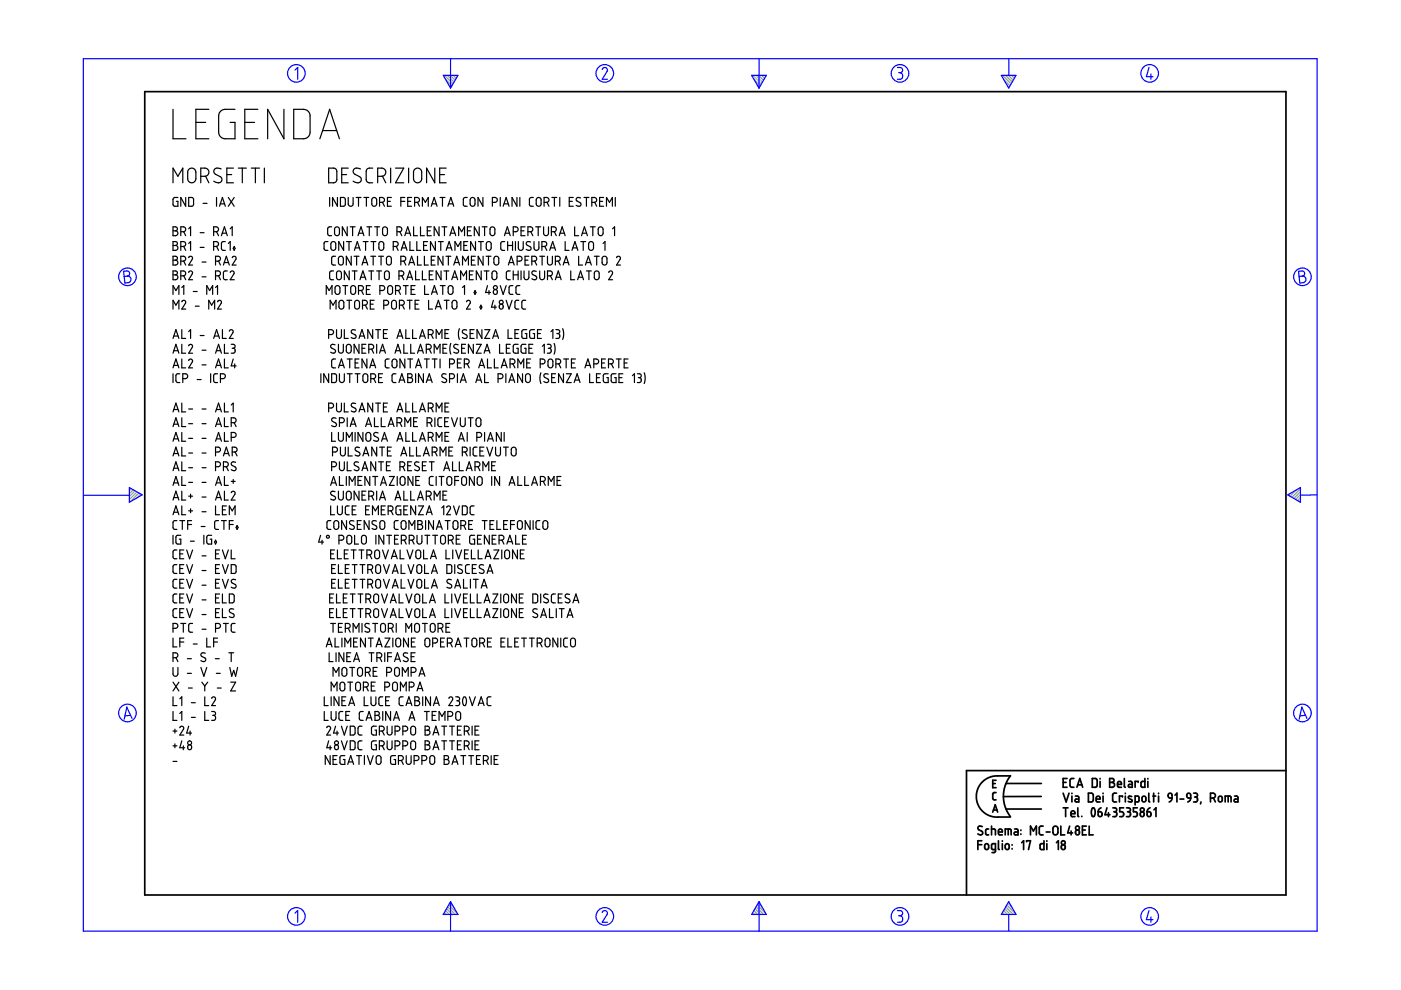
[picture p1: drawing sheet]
<svg xmlns="http://www.w3.org/2000/svg" width="297mm" height="210mm" viewBox="0 0 297 210" stroke-linecap="round" stroke-linejoin="round" font-family="sans-serif">
<g fill="none" stroke="#6c9" stroke-width=".25">
<path d="M94.2 16l1.8 1.8M94.5 16.8l1.3 1.4M94.8 16l1.5 1.4M95.3 18.3l.3 .3M95.5 16l1 1M96.1 16l.6 .6M96.7 16l.3 .2M159.6 16l1.8 1.8M159.9 16.8l1.3 1.4M160.3 16l1.4 1.4M160.7 18.3l.3 .3M160.9 16l1 1"/>
<path d="M161.5 16l.6 .6M162.1 16l.2 .2M212.6 16l1.8 1.8M212.8 16.8l1.3 1.4M213.2 16l1.4 1.4M213.7 18.3l.2 .3M213.8 16l1 1M214.4 16l.7 .6M215.1 16l.2 .2M27.5 103.4h-.1M27.9 103.6l-.5 .4M28.3 103.8l-.9 .9"/>
<path d="M28.7 104.1l-1.3 1.2M29 104.3l-1.6 1.6M29.4 104.5l-1.8 1.9M29.8 104.8l-.8 .8M273.4 104.7l-.3 .3M274.9 103.9l-1.4 1.3M275.7 103.6l-1.8 1.9M275.7 106.1l-.2 .3M275.7 105.5l-.6 .6M275.7 104.9l-1 1M275.7 104.2l-1.4 1.5M94 193.8v.1"/>
<path d="M94.2 193.5l.4 .4M94.4 193.1l.9 .8M94.7 192.7l1.2 1.2M94.9 192.3l1.6 1.6M95.1 191.9l1.9 1.9M95.4 191.5l.8 .8M159.4 193.8v.1M159.6 193.5l.4 .4M159.9 193.1l.8 .8M160.1 192.7l1.2 1.2M160.3 192.3l1.6 1.6M160.5 191.9l1.9 1.9"/>
<path d="M160.8 191.5l.8 .8M212.3 193.8v.1M212.6 193.5l.4 .4M212.8 193.1l.8 .8M213 192.7l1.2 1.2M213.2 192.3l1.6 1.6M213.5 191.9l1.8 1.9M213.7 191.5l.8 .8"/>
</g>
<g fill="none" stroke="#00f" stroke-width=".25">
<path d="M17.7 12.4h261.6v185h-261.6zM62.5 14.9l.6-.6v2.5M94 16h3.1l-1.6 2.7zM95.5 12.4v6.3M127.7 14.7l.5-.4 .5 .3v.5l-1 1.7h1.1M159.4 16h3.1l-1.6 2.7zM160.9 12.4v6.3M190.3 14.3h.7l.3 .3v.6l-.5 .2M190.5 15.4h.3M190.8 15.4l.5 .3v.7l-.3 .4h-.7M212.3 16h3.1l-1.5 2.7zM213.9 12.5v3.5"/>
<path d="M243.6 14.3l-.5 2h1.4M244 15.7v1.1M26.2 57.5l.9-.1 .3 .3 .1 .5-.5 .3 .5 .2 .3 .4-.1 .3-.3 .5-.9 .1zM27 58.5l-.7 .1M275.3 57.5l.9-.1 .3 .3 .1 .5-.5 .3 .5 .2 .3 .4-.1 .4-.2 .3-1 .2zM276.1 58.5l-.7 .1M17.8 105h9.6M27.4 103.4l2.7 1.5-2.7 1.6zM273 104.9l2.7-1.5v3.1zM279.3 104.9l-3.6 .1M27.7 151.7l-1.2 .1M28 152.3l-1.1-2.4-.6 2.6"/>
<path d="M276.8 151.7l-1.2 .1M277.1 152.3l-1.1-2.4-.6 2.6M62.5 193.6l.6-.5v2.4M95.5 191.2v6.2M95.5 191.2l1.6 2.7h-3.1zM127.7 193.5l.1-.3 .5-.1 .5 .4-.1 .4-1 1.6h1.1M160.9 191.2v6.2M160.9 191.2l1.6 2.7h-3.1zM190.3 193.1h.6l.4 .2v.5l-.5 .4M190.5 194.2h.3M190.8 194.2l.5 .3v.7l-.4 .3h-.6M213.9 191.2l1.5 2.7h-3.1z"/>
<path d="M213.9 193.9v3.5M243.6 193.1l-.5 1.9h1.4M244 194.4v1.1"/>
<circle cx="62.8" cy="15.6" r="1.87"/>
<circle cx="128.2" cy="15.6" r="1.87"/>
<circle cx="190.8" cy="15.6" r="1.87"/>
<circle cx="243.8" cy="15.6" r="1.87"/>
<circle cx="27" cy="58.7" r="1.87"/>
<circle cx="276.1" cy="58.7" r="1.87"/>
<circle cx="27" cy="151.2" r="1.87"/>
<circle cx="276.1" cy="151.2" r="1.87"/>
<circle cx="62.8" cy="194.3" r="1.87"/>
<circle cx="128.2" cy="194.3" r="1.87"/>
<circle cx="190.8" cy="194.3" r="1.87"/>
<circle cx="243.8" cy="194.3" r="1.87"/>
</g>
<g fill="none" stroke="#000" stroke-width=".36">
<path d="M30.7 19.4h241.9v170.4h-241.9zM207.3 179.1h.9M208.2 178.3h-.9v1.8M208.3 175.3l-.7-.1-.3 .5 .9 .6 .1 .5-.5 .2-.5-.2M208.9 179l.4-.1 .3 .3v.6l-.3 .3h-.3l-.2-.3zM209.6 175.8h-.4l-.2 .3v.8l.6 .1M210.2 175.8l.8 .1 .1 1.1M210.2 175.2v1.8M210.5 166.1h.5M210.5 172.2l.5-1.6 .5 1.6M210.6 171.7h.8M211.2 168h-.4l-.3 .3v1.1l.7 .2"/>
<path d="M211.2 165.4h-.7v1.6h.7M211.7 176.4h.8l-.2-.6h-.3l-.2 .1-.1 .9 .2 .2h.6M211.7 178.3v1.7l.2 .1M212.5 178.3v.1M212.5 178.9v1.2M213.1 177v-1.2l1.2 .1 .1 1.1M213.2 179l.4-.1 .4 .3v.6l-.3 .3h-.3l-.3-.3zM213.3 166.1h7.5M213.3 171.5h7.5M213.8 175.8v1.2M214.2 164.5h-3.5l-.9 .3-.9 .5-.7 .6-.7 .9-.4 1-.1 1.1 .1 1.1 .4 .9 .7 1 .8 .6 .8 .5 .9 .2h3.5M214.2 164.5l-1 1.7-.5 2.2 .1 1.3 .3 1.3 1.1 2.1"/>
<path d="M214.6 179.1v.1M214.6 179.9v.1M215.1 175.8h.5l.2 .2v1h-.5a.31 .31 0 0 1-.3-.3 .31 .31 0 0 1 .3-.3h.5M216.5 176v.1M216.5 176.8v.1M216.6 178.7l.4-.4v1.8M217.7 178.5v-.2h.8l-.4 1.8M218.5 177v-1.8l.6 1 .6-1v1.8M220.8 168.9h-8.1M221.2 175.2h-.6l-.3 .3 .1 1.3 .8 .2M221.3 178.3v1.8h-.6l-.2-.2 .1-.9 .7-.1M221.8 176.4h.8"/>
<path d="M222 178.3v.1M222 178.9v1.2M223.4 175.3l.5-.1 .4 .3v1.1l-.4 .4h-.3l-.3-.3-.1-1.1zM224 178.7l.4-.4v1.8M224.9 175.2v1.8h.8M225.1 179.2l.4-.1 .3 .2v.5l-.1 .2-.4 .1-.2-.1zM225.4 165.9h.6M225.4 168.2l.6 1.8 .7-1.8M225.4 171.3h1M225.9 171.3v1.8M226.2 165.1h-.8v1.8h.8M226.8 175.2l-.4 1.4h1"/>
<path d="M227.1 172.5h.8l-.1-.5-.4-.1-.3 .2v.8l.2 .2h.6M227.1 176.2v.8M227.3 168.2v.1M227.3 168.8v1.2M227.7 165.1h-.6l-.2 .3v1.4l.3 .1h.5M228 168.8h.5l.2 .2v1h-.5a.31 .31 0 0 1-.3-.3 .31 .31 0 0 1 .3-.3h.5M228.2 176.1l.4-.1 .2 .2v.6l-.2 .2h-.4l-.2-.3zM228.3 166.9l.6-1.8 .7 1.8M228.5 166.4h.9M228.5 171.3v1.7l.2 .1M229.4 173.1h.1M229.5 176h.6"/>
<path d="M230.3 175.2h-.8v1.8h.8M230.8 168.2h.7l.3 .3v1.2l-.3 .3h-.7zM230.9 175.2v1.8h.9M231.6 165.1h.7l.3 .2v1.3l-.2 .3h-.8zM231.6 171.4a.53 .53 0 0 1 .5 .2 .53 .53 0 0 1 .1 .5l-.1 .7a.34 .34 0 0 1-.4 .3 .34 .34 0 0 1-.3-.4v-.6zM232.4 169.4h.8v-.3l-.2-.3-.5 .1-.1 .9 .2 .2h.6M232.8 172.1h.6l.2 .2 .1 .5-.2 .3h-.3l-.3-.1zM233.2 165.1v.1M233.2 165.7v1.2M233.4 171.3l-.4 .3-.2 .5M233.9 168.2v.1M233.9 168.8v1.2"/>
<path d="M234.7 171.3l-.4 1.4h1M235 172.3v.8M235.3 165.1h.6l.3 .3-.1 .4-.3 .1 .4 .1 .1 .3-.1 .4-.3 .2h-.6zM235.3 165.9h.5M235.9 171.3h.7l.1 .2 .1 .3-.4 .3M236.2 172.1h.2M236.4 172.1l.3 .2 .1 .5-.3 .3h-.6M236.7 168.2h-.5l-.3 .3v1.3l.3 .2h.5M236.9 166.3h.9l-.2-.5-.3-.1-.3 .1-.1 .9 .2 .2h.7M238 169v-.2h-.7v1.2M238.2 171.3h-.8v.8h.6l.2 .4-.1 .6h-.7M238.4 165.1v1.7l.2 .1"/>
<path d="M238.6 168.2v.1M238.6 168.8v1.2M238.8 171.3h.5l.3 .2v.4l-.3 .2M239.1 172.1h.2M239.3 172.1l.4 .3-.1 .5-.2 .2h-.6M239.3 165.7h.5l.3 .2v1h-.6a.31 .31 0 0 1-.3-.3 .31 .31 0 0 1 .3-.3h.6M239.9 168.9l-.2-.1a.29 .29 0 0 0-.4 .1 .29 .29 0 0 0 .1 .4l.5 .2a.33 .33 0 0 1 0 .5 .33 .33 0 0 1-.5 0l-.2-.1M240.7 170l.7-.1 .1-.9-.2-.2h-.6v1.9M241.1 171.3h-.8v.8h.6l.2 .3-.1 .7h-.7M241.3 165.9v-.2h-.6v1.2M241.9 172.3l.2-.2 .4 .2 .1 .5-.1 .2-.4 .1-.2-.1zM242.2 169l.2-.2 .4 .1 .2 .8-.2 .2-.4 .1-.3-.2z"/>
<path d="M242.7 165.1v1.8h-.6l-.2-.2 .1-.9 .2-.1h.5M243.2 172.1l.7 .2v.7l-.4 .1-.2-.1zM243.4 165.1v.1M243.4 165.7v1.2M243.6 168.2v1.6l.2 .2M243.8 171.3l-.4 .3-.2 .5M244.4 168.8h.6M244.6 168.2v1.8M244.7 171.7l.4-.4v1.8M245.6 168.2v.1M245.6 168.8v1.2M247.7 168.4l.3-.2 .4 .1 .1 .9-.7-.1z"/>
<path d="M248.5 169.2l-.2 .5-.4 .3M249.1 168.6l.4-.4v1.8M250.2 169.4h.8M251.7 168.3l.3-.1 .3 .1 .2 .9h-.6l-.2-.2zM252.5 169.2l-.2 .5-.5 .3M253.1 168.2l.7 .1 .1 .4-.4 .3M253.3 169h.2M253.5 169l.4 .2v.5l-.2 .3h-.6M254.6 170l-.1 .5M256.6 169.2l.9-.1 .2-.3-.1-.4-.4-.2h-.6v1.8M257.3 169.2l.4 .8M258.4 169l.2-.2 .4 .1 .1 .8-.1 .2-.4 .1-.3-.2z"/>
<path d="M259.8 170v-1.2l1.1 .1 .1 1.1M260.4 168.8v1.2M261.7 168.8h.6l.2 .3v.9h-.6a.31 .31 0 0 1-.3-.3 .31 .31 0 0 1 .3-.3h.6M272.6 163.4h-67.7v26.4M211.1 180.1l-.8-.1-.1-.9 .2-.2h.7v1.6l-.3 .2-.5 .1"/>
<circle cx="225.4" cy="178.7" r=".41"/>
<circle cx="228.4" cy="175.6" r=".41"/>
<circle cx="242.2" cy="171.7" r=".42"/>
</g>
<g fill="none" stroke="#000" stroke-width=".25">
<path d="M36.7 23.2v6.2h2.7M36.7 38.8v-3.2l1 1.8 1.1-1.8v3.2M40.1 35.9l.4-.3 .5 .1 .5 .6v1.8l-.2 .4-.4 .2h-.5l-.6-.5v-1.8zM41.5 26h2.1M42.6 37.4h1l.5-.3 .2-.8-.3-.5-.4-.2h-1v3.2M43.6 37.4l.7 1.4M44.3 23.2h-2.8v6.2h2.8M46.9 35.8l-1.1-.1-.3 .2-.2 .5 .3 .5 1.3 .7 .2 .4-.2 .5-.3 .2-.4 .1-.9-.4M48.1 37h1M49.5 35.6h-1.4v3.2h1.4M49.8 23.2h-2.4l-.5 .2-.4 .5-.1 .6v3.8l.2 .5 .5 .5 .5 .1h2.2v-3.4h-1M50.5 35.6h1.7"/>
<path d="M51.4 35.6v3.2M51.9 26h2.1M53.3 35.6h1.7M54.1 35.6v3.2M54.7 23.2h-2.8v6.2h2.8M56 35.6v3.2M60.2 23.2v6.2l-3.5-6.2v6.2M62.3 23.2l2.5 .1 .4 .2 .4 .5 .1 4.3-.3 .6-.5 .4-2.6 .1zM67.8 29.4l2.1-6.2 2.1 6.2M68.4 27.7h3M69.7 35.6h1.1l.6 .5v2.2l-.5 .4-1.2 .1zM72.5 37h1"/>
<path d="M73.8 35.6h-1.3v3.2h1.3M76.4 35.8l-1-.1-.4 .2-.1 .5 .2 .5 1.4 .7 .1 .4-.1 .5-.4 .2-.4 .1-.8-.4M79 35.6l-.9 .1-.3 .2-.2 .4 .1 2.1 .5 .4h.8M80.1 37.4h1l.5-.3 .2-.8-.3-.5-.4-.2h-1v3.2M81.1 37.4l.7 1.4M82.8 35.6v3.2M83.9 35.6h1.7l-1.7 3.2h1.7M86.6 35.6v3.2M87.8 36l.4-.3 .5-.1 .4 .2 .3 .4v1.9l-.6 .6h-.6l-.5-.5v-1.8zM92.2 35.6v3.2l-1.8-3.2v3.2M93.2 37h1.1M94.6 35.6h-1.4v3.2h1.4"/>
<path d="M36.7 48.1h.6l.3 .3-.1 .4-.3 .1 .3 .1 .2 .3v.4l-.3 .2-.7 .1zM36.7 51.2h.6l.3 .3-.1 .4-.3 .1 .3 .2 .2 .2v.4l-.3 .2-.7 .1zM36.7 54.3h.6l.3 .3-.1 .4-.3 .2h.3l.2 .3v.4l-.3 .3h-.7zM36.7 57.4l.7 .1 .2 .2-.1 .4-.3 .2h.3l.2 .3v.4l-.3 .3h-.7zM36.7 48.9h.5M36.7 52h.5M36.7 55.2h.5M36.7 58.3h.5M37.7 41.9h-.7l-.3 .3v1.2l.2 .3h.8v-1h-.3M38.3 49.1l.9-.1 .2-.5-.2-.3-.9-.1v1.9M38.3 52.3l.9-.1 .2-.4-.1-.3-.3-.3h-.7v1.9M38.3 55.4l.9-.1 .2-.4-.1-.3-.3-.3h-.7v1.9"/>
<path d="M38.3 58.5l.9-.1 .2-.3-.1-.4-.3-.3h-.7v1.9M38.9 49.1l.5 .9M38.9 52.2l.5 .9M38.9 55.4l.5 .8M38.9 58.5l.5 .8M39.4 41.9v1.8l-1.1-1.8v1.8M40 41.9h.8l.2 .3v1.1l-.3 .4h-.7zM40 54.6l.3-.2 .2-.1 .3 .4-.8 1.5h.8M40 57.7l.3-.2 .2-.1 .3 .4-.8 1.5h.8M40 48.5l.4-.4v1.9M40 51.6l.4-.4v1.9M42.4 49.3h.9"/>
<path d="M42.4 52.5h.9M42.8 55.6h.9M42.8 58.7h.9M43.1 43.1h.8M45.3 49.1l.9-.1 .1-.3-.1-.4-.2-.2h-.7v1.9M45.3 52.3l.6-.1 .3-.2 .1-.3-.2-.4-.8-.1v1.9M45.7 55.4l.9-.2 .1-.5-.1-.3-.9-.1v1.9M45.7 58.5h.6l.3-.2 .1-.5-.1-.2-.9-.2v1.9M45.9 41.9v1.8M45.9 49.1l.4 .9M45.9 52.2l.4 .9M46.3 55.4l.4 .8"/>
<path d="M46.3 58.5l.4 .8M46.5 43.7l.7-1.8 .6 1.8M46.7 43.2h.9M46.9 50l.7-1.9 .6 1.9M47.1 49.4h.9M47.4 56.2l.6-1.9 .6 1.9M47.5 55.7h.9M47.8 51.2h-.6l-.3 .4 .1 1.3 .2 .2h.6M48.2 57.4l-.6 .1-.2 .3v1.3l.8 .2M48.4 41.9l1.3 1.8M48.4 51.6l.4-.4v1.9M48.8 57.7l.2-.2 .3-.1 .4 .4-.9 1.5h.9"/>
<path d="M48.8 48.5l.4-.4v1.9M49.2 54.6l.4-.3 .4 .2v.4l-.8 1.3h.9M49.7 41.9l-1.3 1.8M49.7 52.3l.1 .4-.1 .4-.3-.4zM69.5 51.2h-.5l-.3 .3v1.4l.3 .2h.5M69.9 41.9v1.8M70.3 51.4l.5-.2 .4 .4v1.1l-.4 .4-.3-.1-.3-.2-.1-1.1zM70.3 48.1h-.5l-.3 .4v1.3l.2 .1 .6 .1M70.7 57.4l-.6 .1-.2 .3v1.3l.3 .2h.5M71.1 48.2l.5-.1 .3 .4 .1 1.1-.4 .4-.4-.1-.2-.3-.1-1zM71.1 54.3l-.6 .1-.2 .2 .1 1.4 .7 .2M71.4 57.7l.6-.3 .4 .4v1.1l-.5 .4-.3-.1-.2-.3z"/>
<path d="M71.5 41.9v1.8l-1-1.8v1.8M71.9 54.5l.5-.2 .4 .4v1.1l-.4 .4h-.3l-.3-.3v-1.1zM72.2 41.9h.7l.3 .3v1.2l-.3 .3h-.7zM72.9 51.2v1.9l-1.1-1.9v1.9M73.5 51.2h1M73.6 48.1v1.9l-1-1.9v1.9M73.8 41.9v1.4l.4 .4h.4l.2-.3 .1-1.5M74 51.2v1.9M74 57.4v1.9l-1-1.9v1.9M74.3 48.1h1M74.5 54.3v1.9l-1.1-1.9v1.9M74.7 57.4h1"/>
<path d="M74.8 48.1v1.9M75.1 54.3h1M75.1 53.1l.7-1.9 .6 1.9M75.2 57.4v1.9M75.3 52.6h.9M75.5 41.9h1M75.6 54.3v1.9M75.9 50l.6-1.9 .7 1.9M76 41.9v1.8M76.1 49.4h.9M76.3 59.3l.6-1.9 .7 1.9M76.5 58.8h.9"/>
<path d="M76.8 56.2l.6-1.9 .6 1.9M76.9 55.7h.9M77 51.2h1M77.2 41.9h1M77.5 51.2v1.9M77.7 41.9v1.8M77.8 48.1h1M78.2 57.4h1M78.3 48.1v1.9M78.6 54.3h1.1M78.7 51.2h1M78.7 57.4v1.9"/>
<path d="M78.9 42.1l.5-.2 .4 .3 .1 1.1-.4 .4h-.4l-.3-.4zM79.1 54.3v1.9M79.2 51.2v1.9M79.4 48.1h1.1M79.9 57.4h1M80 48.1v1.9M80.3 54.3h1M80.4 57.4v1.9M80.4 51.4l.6-.2 .3 .4 .1 1-.4 .5-.4-.1-.3-.3zM80.5 42.9l.8-.1 .2-.3-.1-.5-.9-.1v1.8M80.8 54.3v1.9M81.1 42.9l.4 .8"/>
<path d="M81.2 48.3l.4-.2 .5 .3v1.2l-.3 .4-.4-.1-.3-.3zM81.7 57.6l.4-.2 .4 .4v1.1l-.3 .4h-.3l-.4-.4v-1zM82 54.5l.6-.2 .4 .4v1l-.4 .5-.4-.1-.2-.3zM82.1 42.7h.7M83 41.9h-.9v1.8h.9M83.4 52.3l.8-.1 .2-.3-.1-.5-.3-.2h-.6v1.9M84 52.2l.4 .9M84.2 49.1l.9-.1 .1-.3-.1-.4-.3-.2h-.6v1.9M84.6 58.5h.5l.4-.2 .1-.4-.2-.3-.8-.2v1.9M84.8 49.1l.4 .9M85 55.4l.8-.1 .2-.4-.1-.4-.3-.2h-.6v1.9M85 42.7h.8"/>
<path d="M85 53.1l.7-1.9 .6 1.9M85.2 58.5l.4 .8M85.2 52.6h.9M85.6 55.4l.4 .8M85.8 41.9h-.8v1.8M85.8 50l.6-1.9 .7 1.9M86 49.4h.9M86.2 59.3l.7-1.9 .6 1.9M86.4 58.8h.9M86.4 42.7h.7M86.7 56.2l.6-1.9 .6 1.9M86.8 55.7h.9"/>
<path d="M86.9 51.2v1.9h.8M87.3 41.9h-.9v1.8h.9M87.7 48.1v1.9h.8M87.9 42.9l.9-.1 .1-.4-.1-.3-.3-.2h-.6v1.8M88.1 57.4v1.9h.8M88.4 51.2v1.9h.8M88.5 42.9l.4 .8M88.5 54.3v1.9h.8M89.2 48.1v1.9h.8M89.6 43.7v-1.8l.6 1 .6-1v1.8M89.6 57.4v1.9h.8M89.8 52h.6"/>
<path d="M90 54.3v1.9h.8M90.6 48.9h.6M90.7 51.2h-.9v1.9h.9M91 58.3h.6M91.4 43.7l.7-1.8 .6 1.8M91.4 48.1h-.8v1.9h.8M91.4 55.2h.7M91.6 43.2h.9M91.8 57.4h-.8v1.9h.8M92.3 54.3h-.9v1.9h.9M92.3 51.2v1.9l-1-1.9v1.9M92.9 51.2h1.1"/>
<path d="M93.1 48.1v1.9l-1-1.9v1.9M93.3 41.9h1M93.5 51.2v1.9M93.5 57.4v1.9l-1-1.9v1.9M93.7 48.1h1M93.8 41.9v1.8M93.9 54.3v1.9l-1-1.9v1.9M94.1 57.4h1.1M94.2 48.1v1.9M94.6 54.3h1M94.6 53.1l.6-1.9 .6 1.9M94.7 57.4v1.9"/>
<path d="M94.8 52.6h.9M95 43.7l.6-1.8 .6 1.8M95.1 54.3v1.9M95.1 43.2h.9M95.4 50l.6-1.9 .6 1.9M95.5 49.4h1M95.8 59.3l.6-1.9 .6 1.9M96 58.8h.9M96.2 56.2l.6-1.9 .7 1.9M96.4 55.7h.9M96.5 53.1v-1.9l.6 1.1 .6-1.1v1.9M97.2 50v-1.9l.7 1 .6-1v1.9"/>
<path d="M97.7 59.3v-1.9l.6 1.1 .6-1.1v1.9M98.1 56.2v-1.9l.6 1.1 .6-1.1v1.9M98.3 52h.7M99.1 41.9h-.6l-.3 .3 .1 1.3 .3 .2h.5M99.1 48.9h.6M99.2 51.2h-.9v1.9h.9M99.5 58.3h.6M99.8 42l.4-.1 .5 .2v1.2l-.3 .4h-.3l-.4-.3v-1zM99.9 48.1h-.8v1.9h.8M99.9 55.2h.7M100.4 57.4h-.9v1.9h.9M100.8 54.3h-.9v1.9h.9"/>
<path d="M100.8 51.2v1.9l-1-1.9v1.9M101.5 51.2h1M101.6 48.1v1.9l-1-1.9v1.9M102 51.2v1.9M102 57.4v1.9l-1-1.9v1.9M102.2 48.1h1.1M102.4 41.9v1.8l-1.1-1.8v1.8M102.4 54.3v1.9l-1-1.9v1.9M102.6 57.4h1.1M102.7 48.1v1.9M103.1 54.3h1M103.2 57.4v1.9"/>
<path d="M103.2 51.4l.6-.2 .3 .4v1.1l-.3 .4-.5-.1-.2-.3zM103.6 54.3v1.9M104.1 48.2l.4-.1 .4 .4v1.1l-.3 .4-.4-.1-.3-.3v-1.1zM104.4 42.9l.8-.1 .3-.4-.2-.3-.3-.2h-.6v1.8M104.4 57.7l.5-.3 .4 .4v1.1l-.4 .4-.4-.1-.2-.3zM104.8 54.5l.6-.2 .3 .4v1.1l-.3 .4h-.4l-.2-.3-.1-1.1zM106.1 41.9v1.8M106.7 43.7l.6-1.8 .6 1.8M106.9 43.2h.9M107 50l.6-1.9 .6 1.9M107 51.2h-.5l-.3 .3v1.4l.2 .2h.6M107.1 49.4h.9"/>
<path d="M107.6 52h1.1M107.6 51.2v1.9M107.8 56.2l.6-1.9 .6 1.9M107.9 55.7h1M108.2 57.4l-.6 .1-.2 .3v1.3l.8 .2M108.7 51.2v1.9M108.8 49.1h.7l.3-.2 .1-.4-.2-.3-.9-.1v1.9M108.8 57.4v1.9M108.8 58.3h1.1M109.3 51.2v1.9M109.6 41.9v1.8l-1-1.8v1.8M109.6 55.4l.9-.1 .2-.4-.1-.3-.3-.3h-.7v1.9"/>
<path d="M109.9 57.4v1.9M109.9 51.2v1.5l.5 .4 .5-.4v-1.5M110.2 41.9v1.8M110.5 48.9h.6M110.5 57.4v1.9M111.1 57.4v1.5l.4 .4 .5-.1 .1-.3v-1.5M111.3 48.1h-.8v1.9h.8M111.3 55.2h.6M111.9 49.1h.7l.3-.2 .1-.4-.2-.3-.9-.1v1.9M112.1 54.3h-.8v1.9h.8M112.5 51.3l-.6-.1-.3 .5 .1 .2 .8 .5 .1 .5-.4 .2-.6-.2M112.5 49.1l.5 .9"/>
<path d="M112.8 55.4l.8-.1 .2-.4-.1-.3-.3-.3h-.6v1.9M113.1 41.9h-.6l-.3 .3 .1 1.3 .3 .2h.5M113.2 51.2v1.5l.5 .4 .5-.4 .1-1.5M113.4 55.4l.4 .8M113.6 48.1h1M113.7 57.6l-.7-.1-.2 .4 .1 .3 .8 .4v.5l-.4 .2-.5-.2M113.8 42l.5-.1 .4 .2v1.2l-.3 .4h-.3l-.4-.3v-1zM114.1 48.1v1.9M114.4 57.4v1.5l.5 .4 .4-.1 .2-.3v-1.5M114.4 54.3h1.1M114.9 52.3l.6-.1 .3-.2 .1-.3-.2-.4-.8-.1v1.9M114.9 54.3v1.9"/>
<path d="M115.3 48.1v1.4l.1 .3 .3 .2 .5-.3 .1-1.6M115.4 42.9h.6l.3-.2 .1-.4-.2-.3-.8-.1v1.8M115.5 52.2l.4 .9M116 42.9l.4 .8M116.1 54.3v1.5l.4 .4 .6-.3v-1.6M116.1 58.5l.8-.1 .2-.3v-.4l-.4-.3h-.6v1.9M116.5 53.1l.7-1.9 .6 1.9M116.7 58.5l.4 .8M116.7 52.6h.9M116.9 49.1l.9-.1 .1-.3v-.4l-.3-.2h-.7v1.9M117 41.9h1M117.5 41.9v1.8"/>
<path d="M117.5 49.1l.4 .9M117.8 55.4h.5l.4-.3 .1-.3-.2-.4-.8-.1v1.9M117.8 59.3l.6-1.9 .6 1.9M117.9 58.8h.9M118.4 55.4l.4 .8M118.6 50l.6-1.9 .6 1.9M118.7 41.9v1.8M118.7 49.4h1M119.4 56.2l.6-1.9 .6 1.9M119.6 55.7h.9M119.8 51.2v1.9h.8M120.7 42.7h.6"/>
<path d="M121 57.4v1.9h.8M121.3 53.1l.6-1.9 .6 1.9M121.5 52.6h.8M121.5 41.9h-.8v1.8h.8M121.8 48.1v1.9h.9M122.5 59.3l.6-1.9 .6 1.9M122.6 58.8h.9M122.7 54.3v1.9h.8M123.1 42l-.7-.1-.2 .5 .1 .2 .8 .4v.6l-.5 .1-.4-.2M123.1 51.2h1.1M123.3 50l.6-1.9 .6 1.9M123.5 49.4h.9"/>
<path d="M123.7 51.2v1.9M123.8 41.9h1.1M124.1 56.2l.7-1.9 .6 1.9M124.3 55.7h.9M124.3 41.9v1.8M124.3 57.4h1.1M124.9 57.4v1.9M124.9 51.4l.6-.2 .3 .4v1.1l-.3 .4-.4-.1-.3-.3zM125.2 48.1h1M125.5 42.9l.8-.1 .2-.3-.1-.5-.9-.1v1.8M125.7 48.1v1.9M126 54.3h1"/>
<path d="M126.1 57.7l.5-.3 .4 .4v1.1l-.4 .4-.4-.1-.2-.3zM126.1 42.9l.4 .8M126.5 54.3v1.9M126.9 48.3l.5-.2 .4 .3 .1 1.1-.4 .5-.4-.1-.3-.3zM127.1 42.7h.7M127.7 54.5l.6-.2 .4 .4v1l-.4 .5h-.3l-.3-.4zM127.9 51.6l.4-.4v1.9M128 41.9h-.9v1.8h.9M128.6 43.7v-1.8l.6 1 .6-1v1.8M129.1 57.7l.3-.3 .4 .2 .1 .4-.8 1.3h.8M129.9 48.5l.4-.4v1.9M130.5 41.9v1.8"/>
<path d="M130.7 54.6l.3-.3 .5 .2v.4l-.8 1.3h.9M36.7 62.4v-1.8l.6 1 .6-1v1.8M36.7 65.5v-1.8l.6 1 .6-1v1.8M36.7 79.2v1.9M36.7 71.8l.6-1.9 .6 1.9M36.7 74.9l.6-1.9 .6 1.9M36.7 78l.6-1.9 .6 1.9M36.9 71.2h.8M36.9 74.4h.8M36.9 77.5h.8M38.1 79.2h-.5l-.3 .4 .1 1.3 .2 .2h.5M38.5 64l.4-.3 .4 .2v.4l-.8 1.2h.9"/>
<path d="M38.5 61l.5-.4v1.8M38.5 69.9v1.9h.9M38.5 73v1.9h.9M38.5 76.1v1.9h.9M40 73.3l.4-.3 .4 .3-.8 1.6h.8M40 76.4l.4-.3 .4 .4-.8 1.5h.8M40 70.3l.4-.4v1.9M41 61.8h.8M41.4 64.9h.8M42.4 71.1h.9M42.8 74.3h.9M42.8 77.4h.9"/>
<path d="M43.8 62.4v-1.8l.6 1 .7-1v1.8M44.3 65.5v-1.8l.6 1 .6-1v1.8M44.7 79.2v1.9M45.3 71.8l.6-1.9 .6 1.9M45.5 71.2h.9M45.7 61l.4-.4v1.8M45.7 74.9l.6-1.9 .6 1.9M45.7 78l.6-1.9 .6 1.9M45.9 74.4h.9M45.9 77.5h.9M46.1 64l.4-.3 .4 .2v.4l-.8 1.2h.8M46.1 79.2h-.5l-.3 .3v1.4l.3 .2h.5"/>
<path d="M47.2 69.9v1.9h.8M47.6 73v1.9h.8M47.6 76.1v1.9h.8M48.6 70.2a.43 .43 0 0 1 .4-.3 .43 .43 0 0 1 .4 .2v.3l-.8 1.4h.8M49 73h.5l.3 .2v.4l-.4 .3M49.2 73.9h.2M49.4 73.9l.4 .2v.5l-.2 .3h-.6M49.4 76.1l-.4 1.5h1.1M49.8 77.2v.8M68 79.2v1.9M69.2 62.4v-1.8l.6 1 .6-1v1.8M69.7 70.9l.9-.1 .1-.5-.1-.3-.9-.1v1.9"/>
<path d="M69.7 79.2v1.9l-1.1-1.9v1.9M70 65.5v-1.8l.6 1 .6-1v1.8M70.3 79.2h.7l.3 .3 .1 1.2-.3 .4h-.8zM71 73.1l-.6-.1-.3 .5 1 .7v.4l-.4 .3-.6-.2M71.1 60.8l.5-.2 .5 .3v1.2l-.4 .3h-.4l-.2-.3zM71.1 76.1h-.5l-.3 .3 .1 1.4 .3 .2h.4M71.4 69.9v1.5l.3 .4 .5-.1 .2-.3v-1.5M71.8 73v1.6l.5 .3 .5-.4v-1.5M71.8 78l.6-1.9 .6 1.9M71.9 77.5h.9M72 79.2v1.5l.1 .2 .3 .2 .4-.1 .2-.3v-1.5M72 63.8l.5-.1 .4 .3v1.2l-.4 .3h-.3l-.3-.3v-1.1z"/>
<path d="M72.7 60.6h1M73 69.9v1.9h.8M73.2 60.6v1.8M73.5 73.2l.5-.2 .4 .3 .1 1.1-.4 .4h-.4l-.3-.3zM73.5 63.7h1.1M73.6 76.1h1.1M73.6 79.2h1.1M74 63.7v1.8M74.1 76.1v1.9M74.1 79.2v1.9M74.5 60.7l.6-.1 .3 .4v1.1l-.4 .3-.5-.1-.1-.3v-1zM75.3 77h.6"/>
<path d="M75.3 79.2h1M75.3 63.8l.5-.1 .4 .3v1.1l-.4 .4h-.3l-.3-.3v-1.1zM75.4 70l-.7-.1-.2 .5 .9 .7 .1 .4-.3 .3-.7-.2M75.8 79.2v1.9M76 61.6h.6l.3-.2 .1-.4-.2-.4h-.8v1.8M76.1 71.8l.7-1.9 .6 1.9M76.1 73v1.9l-1-1.9v1.9M76.1 76.1h-.8v1.9h.8M76.3 71.2h.9M76.6 61.6l.4 .8M76.8 73.9h.6M76.9 64.7l.8-.1 .2-.4-.1-.4-.3-.1h-.6v1.8"/>
<path d="M77.1 79.4l.5-.2 .4 .4v1.1l-.4 .4h-.3l-.3-.3-.1-1.1zM77.5 64.7l.4 .8M77.6 73h-.8v1.9h.8M77.7 61.4h.6M77.8 76.1v1.9l-1-1.9v1.9M78.2 74l.9-.1 .1-.3-.1-.4-.2-.2h-.7v1.9M78.4 78l.6-1.9 .7 1.9M78.5 60.6h-.8v1.8h.8M78.5 64.5h.6M78.6 77.5h.9M78.8 74l.4 .9M79 69.9v1.9l-1-1.9v1.9"/>
<path d="M79.3 63.7h-.8v1.8h.8M79.7 69.9h1M79.9 73v1.9M80.2 69.9v1.9M80.5 74.9l.6-1.9 .6 1.9M80.5 61.6l.9-.1 .2-.4-.2-.4-.2-.1h-.7v1.8M80.6 74.4h1M81.1 79.2h-.8v1.9h.8M81.3 70.7h.6M81.4 64.7l.8-.1 .2-.4-.1-.4-.3-.1h-.6v1.8M82.1 69.9h-.8v1.9h.8M82.3 60.7l.6-.1 .3 .4v1l-.4 .4-.4-.1-.2-.3v-1z"/>
<path d="M82.5 76.1h-.5l-.3 .3v1.4l.2 .2h.6M83.2 63.8l.5-.1 .4 .4-.1 1.1-.3 .3-.5-.1-.2-.2v-1.1zM83.3 76.2l.5-.1 .4 .4v1.1l-.4 .4-.4-.1-.3-.3v-1zM83.8 74.9l.6-1.9 .6 1.9M83.9 61.6l.8-.1 .2-.4-.1-.4-.3-.1h-.6v1.8M83.9 74.4h.9M83.9 79.2h-.5l-.3 .4 .1 1.3 .2 .2h.5M84.2 71.8l.6-1.9 .6 1.9M84.3 71.2h.9M84.5 61.6l.4 .8M84.7 64.7l.9-.1 .1-.4-.1-.4-.3-.1h-.6v1.8M85.3 64.7l.4 .8"/>
<path d="M85.5 60.6h1.1M85.6 73v1.9h.8M85.8 76.1v1.9l-1-1.9v1.9M86 60.6v1.8M86 69.9v1.9h.9M86.3 63.7h1.1M86.4 79.2h.7l.3 .3-.1 .4-.3 .2 .3 .1 .2 .3-.1 .3-.3 .3h-.7zM86.4 76.1h1.1M86.9 63.7v1.8M87 76.1v1.9M87.1 73v1.9h.8M87.2 61.4h.6"/>
<path d="M87.5 69.9v1.9h.8M88 60.6h-.8v1.8h.8M88 64.5h.6M88.1 79.2v1.9M88.1 78l.6-1.9 .6 1.9M88.3 77.5h.9M88.5 74.9l.7-1.9 .6 1.9M88.7 74.4h.9M88.8 63.7h-.8v1.8h.8M88.9 71.8l.7-1.9 .6 1.9M89.1 71.2h.9M89.8 79.2v1.9l-1.1-1.9v1.9"/>
<path d="M90 76.1h1M90 60.6v1.8h.9M90.4 74l.9-.1 .1-.4-.1-.3-.2-.2h-.7v1.9M90.5 76.1v1.9M90.8 70.9l.9-.1 .1-.3-.1-.5-.9-.1v1.9M90.9 63.7v1.8h.8M91 74l.4 .9M91.4 70.9l.4 .9M91.5 62.4l.6-1.8 .6 1.8M91.6 76.1h1.1M91.7 61.9h.9M92.1 74.9v-1.9l.6 1 .6-1v1.9"/>
<path d="M92.2 76.1v1.9M92.3 65.5l.6-1.8 .7 1.8M92.5 71.8v-1.9l.6 1 .6-1v1.9M92.5 65h.9M93.3 76.1v1.9M93.3 60.6h1.1M93.9 60.6v1.8M93.9 73.9h.7M94.2 63.7h1M94.3 70.7h.7M94.6 79.3l-.6-.1-.3 .5 .1 .3 .8 .4 .1 .5-.4 .2-.6-.2M94.7 63.7v1.8"/>
<path d="M94.7 73h-.8v1.9h.8M95.1 60.8l.5-.2 .4 .3v1.2l-.3 .3h-.4l-.3-.4zM95.2 69.9h-.9v1.9h.9M95.3 77.2l.9-.2 .2-.2-.1-.5-.3-.2h-.7v1.9M95.6 72.8l-.2 .9 .2 1.4M95.9 63.9l.6-.2 .4 .3v1.1l-.3 .4h-.4l-.3-.3zM97 77h.6M97 79.2v1.9M97.1 73.1l-.6-.1-.3 .5 .2 .2 .7 .5 .1 .4-.4 .3-.6-.2M97.4 69.7l-.2 .8 .2 1.5M97.8 76.1h-.8v1.9h.8M97.9 73.9h.6"/>
<path d="M98.1 61l.4-.4v1.8M98.4 77.2l.9-.2 .2-.4-.1-.3-.3-.2h-.7v1.9M98.7 73h-.8v1.9h.8M98.9 64a.4 .4 0 0 1 .3-.3 .4 .4 0 0 1 .5 .2v.3l-.8 1.3h.8M99 70l-.7-.1-.3 .5 .1 .2 .9 .5v.4l-.2 .3-.8-.2M99.1 77.2l.4 .8M99.7 70.7h.6M100.4 73v1.9l-1.1-1.9v1.9M100.5 69.9h-.8v1.9h.8M100.7 61.6l.2 .4-.2 .4-.2-.4zM101 73h1l-1 1.9h1M101.5 78l.6-1.9 .6 1.9"/>
<path d="M101.7 77.5h.9M102 64.7l.2 .4-.2 .4-.3-.4zM102.2 69.9v1.9l-1.1-1.9v1.9M102.6 74.9l.7-1.9 .6 1.9M102.7 79.2v1.9h.9M102.8 69.9h1l-1 1.9h1M102.8 74.4h.9M103.4 60.6l-.4 1.4h1M103.4 76.1v1.9h.8M103.7 61.6v.8M104.5 71.8l.6-1.9 .6 1.9M104.6 63.7l-.4 1.4h1"/>
<path d="M104.6 71.2h.9M104.8 76.1v1.9h.8M104.9 64.7v.8M105.9 64.7l.3-.2 .4 .1 .1 .6-.2 .2h-.5zM105.9 73v1.9h.8M106.1 60.6l.6 1.8 .6-1.8M106.3 78l.6-1.9 .6 1.9M106.4 77.5h.9M107.3 79.2v1.9M107.3 63.7l.6 1.8 .7-1.8M107.4 73.9h.6M107.7 69.9v1.9h.9"/>
<path d="M108.1 77.2l.8-.1 .3-.4-.2-.4-.9-.2v1.9M108.2 73h-.8v1.9h.8M108.8 60.6h-.6l-.3 .3 .1 1.4 .2 .1h.6M108.8 77.2l.4 .8M109.2 70.7h.6M109.8 78v-1.9l.6 1.1 .6-1.1v1.9M109.9 73h-.8l-.3 .3v1.2l.2 .3 .9 .1v-1h-.4M110 63.7h-.6l-.2 .3v1.3l.3 .2h.5M110 69.9h-.8v1.9h.8M110.2 60.6h-.6l-.2 .3 .1 1.4 .2 .1h.5M110.8 79.2v1.9l-1.1-1.9v1.9M111.5 63.7h-.5l-.4 .3 .1 1.4 .3 .1h.5"/>
<path d="M111.5 73h-.7l-.3 .2v1.3l.2 .3 .8 .1v-1h-.3M111.5 79.4l.6-.2 .3 .3v1.2l-.4 .4-.4-.1-.2-.3zM111.7 69.9h-.8l-.3 .3v1.2l.2 .3 .9 .1v-1.1h-.3M111.7 77h.6M112.1 73.9h.7M112.5 76.1h-.8v1.9h.8M113 73h-.9v1.9h.9M113.3 69.9h-.7l-.3 .3v1.2l.2 .3 .8 .1v-1.1h-.3M114 70.7h.6M114.5 77.2l.9-.2 .2-.3-.1-.4-.3-.2h-.7v1.9M114.7 79l-.2 1 .2 1.3M114.8 69.9h-.8v1.9h.8"/>
<path d="M115 73.4l.4-.4v1.9M116 73h.6l.2 .3v.4l-.4 .2M116.2 79.3l-.6-.1-.3 .5 .1 .3 .8 .4 .1 .5-.3 .2-.7-.2M116.2 73.9h.2M116.3 76.3l.5-.2 .4 .4v1.1l-.3 .4-.5-.1-.2-.3zM116.4 73.9l.4 .2v.5l-.2 .3h-.6M116.8 70.3l.4-.4v1.9M117.5 72.8l.2 .9-.2 1.4M117.8 79.2h-.8v1.9h.8M117.9 69.9h.5l.2 .2v.5l-.3 .1M117.9 77.2l.8-.2 .2-.4-.1-.3-.3-.2h-.6v1.9M118 70.7h.3"/>
<path d="M118.3 70.7l.3 .2 .1 .6-.3 .3h-.5M118.5 77.2l.4 .8M119.3 69.7l.2 .9-.2 1.4M119.5 79.2v1.9l-1.1-1.9v1.9M119.5 76.1h1M120 76.1v1.9M120.1 79.2h1l-1 1.9h1M121.2 77h.6M122 76.1h-.8v1.9h.8M124 78l.7-1.9 .6 1.9M124.2 77.5h.9M125 79.2v1.9h.8"/>
<path d="M125.9 77.2l.9-.2 .1-.3-.1-.4-.2-.2h-.7v1.9M127.3 79.2h-.8v1.9h.8M127.6 77h.6M128.4 76.1h-.8v1.9h.8M128.9 79.2h-.7l-.3 .3v1.2l.3 .4h.7v-1h-.2M129 77.2l.9-.2 .1-.3-.1-.4-.2-.2h-.7v1.9M129.6 77.2l.4 .8M130.6 79.2h-.7l-.3 .3v1.3l.1 .2 .9 .1v-1h-.3M130.7 76.1h1M131.2 76.1v1.9M132.1 79.2h-.9v1.9h.9M132.3 77h.6"/>
<path d="M133.2 76.1h-.9v1.9h.9M134.1 79.7l.4-.5v1.9M135.1 79.2h.6l.2 .3v.3l-.3 .3M136.6 79l.2 1.2-.2 1.1M36.7 87.3l.6-1.8 .6 1.8M36.7 90.4l.6-1.8 .6 1.8M36.7 93.6l.6-1.9 .6 1.9M36.7 96.7l.6-1.9 .6 1.9M36.7 99.8l.6-1.9 .6 1.9M36.9 86.8h.8M36.9 89.9h.8M36.9 93h.8"/>
<path d="M36.9 96.2h.8M36.9 99.3h.8M38.5 85.5v1.8h.9M38.5 88.6v1.8h.9M38.5 91.7v1.9h.9M38.5 94.8v1.9h.9M38.5 97.9v1.9h.9M38.8 80.3h.5l.4-.2 .1-.4-.2-.3-.8-.2v1.9M40 86.7h.8M40 89.8h.8M40 92.9h.8M40 96.1h.8"/>
<path d="M40 99.2h.8M41.8 80.5h.9M42.8 86.7h.9M42.8 89.8h.9M42.8 92.9h.9M42.8 96.1h.9M42.8 99.2h.9M45.7 95.8l.8-.1 .2-.2v-.5l-.4-.2h-.6v1.9M45.7 99l.9-.2 .1-.2v-.5l-.4-.2h-.6v1.9M45.7 87.3l.6-1.8 .6 1.8M45.7 90.4l.6-1.8 .6 1.8M45.7 93.6l.6-1.9 .6 1.9"/>
<path d="M45.9 86.8h.9M45.9 89.9h.9M45.9 93h.9M46.7 80.3l.9-.2 .2-.4-.2-.3-.9-.2v1.9M47.4 99l.8-.2 .2-.3-.1-.4-.4-.2h-.5v1.9M47.4 96.7l.6-1.9 .6 1.9M47.5 96.2h.9M47.6 85.5v1.8h.8M47.6 88.6v1.8h.8M47.6 91.7v1.9h.8M48 99l.4 .8M49 89.6l.9-.1 .2-.3-.1-.4-.3-.2h-.7v1.8"/>
<path d="M49 92.7h.6l.4-.2 .1-.4-.3-.3-.8-.1v1.9M49 85.9l.4-.4v1.8M49.2 95.8l.9-.1 .2-.3-.2-.4-.9-.2v1.9M49.6 89.6l.5 .8M49.8 95.8l.5 .9M50 98l-.7-.1-.3 .5 .2 .3 .8 .4v.4l-.3 .3-.7-.2M69.7 86.5l.8-.1 .2-.3v-.4l-.4-.2h-.6v1.8M70.3 99l.9-.2 .2-.4-.2-.3-.3-.2h-.6v1.9M70.3 91.7v1.9h.8M70.5 95.8l.9-.1 .1-.2v-.5l-.4-.2h-.6v1.9M71.2 88.7l-.7-.1-.2 .5 .9 .6 .1 .6-.5 .1-.5-.2M71.4 85.5v1.4l.4 .4 .4-.1 .2-.2v-1.5"/>
<path d="M71.8 91.7v1.4l.1 .3 .3 .2 .4-.1 .2-.3v-1.5M72 89.6h.6l.3-.2 .1-.4-.2-.3-.8-.1v1.8M72 97.9v1.5l.5 .4 .3-.1 .2-.3v-1.5M72.2 94.8v1.4l.4 .5 .3-.1 .3-.3v-1.5M73 85.5v1.8h.8M73.4 93.6v-1.9l.6 1 .7-1v1.9M73.6 88.6v1.8M73.6 97.9v1.9h.9M73.8 94.8v1.9h.9M74.3 90.4l.6-1.8 .6 1.8M74.4 89.9h.9M75.3 91.7v1.9"/>
<path d="M75.4 85.6l-.7-.1-.2 .5 .9 .6 .1 .2-.1 .3-.4 .2-.5-.2M76 98l-.6-.1-.3 .5 .1 .3 .8 .4 .1 .4-.4 .3-.6-.2M76.1 87.3l.7-1.8 .6 1.8M76.2 94.9l-.6-.1-.3 .5 .1 .2 .9 .5-.1 .5-.4 .2-.5-.2M76.3 86.8h.9M76.8 99.8l.6-1.9 .6 1.9M76.9 99.3h.9M76.9 91.7v1.9l-1-1.9v1.9M76.9 96.7l.7-1.9 .6 1.9M77.1 96.2h.9M77.5 90.4l.6-1.8 .7 1.8M77.7 91.9l.5-.2 .4 .4v1.1l-.4 .4-.4-.1-.2-.3z"/>
<path d="M77.7 89.9h.9M78.6 80.3h.6l.4-.2 .1-.4-.3-.4-.8-.1v1.9M79 85.5v1.8l-1-1.8v1.8M79.2 80.3l.5 .8M79.4 88.6v1.8h.8M79.7 97.9v1.9l-1.1-1.9v1.9M79.7 85.5h1M79.9 94.8v1.9l-1.1-1.9v1.9M80.2 91.8l-.6-.1-.4 .4 .2 .3 .8 .5v.5l-.5 .2-.5-.3M80.2 85.5v1.8M80.3 80.1h.6M80.3 97.9h1"/>
<path d="M80.5 94.8h1M80.8 97.9v1.9M80.8 88.6v1.8h.9M80.9 93.6l.6-1.9 .6 1.9M81 94.8v1.9M81.1 93h.9M81.3 86.3h.6M81.9 98.7h.6M82.1 85.5h-.8v1.8h.8M82.1 95.6h.7M82.3 90.4l.6-1.8 .6 1.8M82.5 89.9h.9"/>
<path d="M82.8 97.9h-.9v1.9h.9M83 94.8h-.9v1.9h.9M84.2 89.6l.8-.1 .2-.3-.1-.4-.3-.2h-.6v1.8M84.2 87.3l.6-1.8 .6 1.8M84.2 93.6l.6-1.9 .6 1.9M84.3 86.8h.9M84.3 93h.9M84.6 81.1l.6-1.9 .6 1.9M84.8 80.6h.9M84.8 89.6l.4 .8M84.8 99l.9-.2 .1-.3-.1-.4-.3-.2h-.6v1.9M85 96.7l.6-1.9 .6 1.9"/>
<path d="M85.2 96.2h.9M85.4 99l.4 .8M85.8 90.4v-1.8l.6 1 .7-1v1.8M86 85.5v1.8h.9M86 91.7v1.9h.9M86.4 80.1h.6M86.4 98.7h.7M86.9 94.8v1.9h.8M87.3 97.9h-.9v1.9h.9M87.5 85.5v1.8h.8M87.5 91.7v1.9h.8M87.7 89.4h.6"/>
<path d="M88.3 94.8v1.9h.9M88.5 88.6h-.8v1.8h.8M88.8 98l-.6-.1-.3 .5 1 .7v.4l-.4 .3-.6-.2M88.9 87.3l.7-1.8 .6 1.8M88.9 93.6l.7-1.9 .6 1.9M89.1 86.8h.9M89.1 93h.9M89.6 98.7h.6M89.8 96.7l.6-1.9 .6 1.9M89.9 96.2h.9M90.4 97.9h-.8v1.9h.8M90.4 81.1l.6-1.9 .6 1.9"/>
<path d="M90.6 89.6l.8-.1 .2-.3-.1-.4-.3-.2h-.6v1.8M90.6 80.6h.9M90.8 86.5l.9-.1 .1-.3v-.4l-.4-.2h-.6v1.8M90.8 92.7h.6l.3-.2 .1-.4-.2-.3-.8-.1v1.9M91 97.9h1.1M91.2 89.6l.4 .8M91.4 86.5l.4 .8M91.4 92.7l.4 .9M91.5 97.9v1.9M91.6 95.8l.9-.1 .2-.3-.1-.4-.4-.2h-.6v1.9M92.2 88.6v1.8M92.3 95.8l.4 .9"/>
<path d="M92.5 87.3v-1.8l.6 1 .6-1v1.8M92.5 93.6v-1.9l.6 1 .6-1v1.9M93.3 96.7v-1.9l.6 1 .7-1v1.9M93.7 88.6h-.5l-.4 .3 .1 1.4 .3 .1h.5M94.1 99.8l.6-1.9 .6 1.9M94.3 99.3h.8M94.3 89.4h.6M94.3 86.3h.7M94.3 92.5h.7M95.1 88.6h-.8v1.8h.8M95.2 85.5h-.9v1.8h.9M95.2 91.7h-.9v1.9h.9"/>
<path d="M95.2 95.6h.6M95.3 80.3l.9-.2 .2-.4-.2-.3-.9-.2v1.9M95.7 88.6l.7 1.8 .6-1.8M95.9 97.9v1.9h.9M96 94.8h-.8v1.9h.8M97.2 93.6l.6-1.9 .6 1.9M97.4 93h.9M97.4 97.9v1.9h.8M97.6 88.6v1.4l.1 .3 .3 .1h.4l.2-.4v-1.4M97.6 81.1l.6-1.9 .6 1.9M97.8 80.6h.9M98 95.8l.9-.1 .2-.3-.2-.4-.9-.2v1.9"/>
<path d="M98.6 95.8l.5 .9M98.8 99.8l.7-1.9 .6 1.9M99 99.3h.9M99.1 91.7v1.9M99.3 88.6h1M99.7 94.8v1.9M99.8 88.6v1.8M100.7 99l.9-.2 .1-.2v-.5l-.4-.2h-.6v1.9M100.9 81.1l.6-1.9 .6 1.9M101 80.6h.9M101.1 88.7l.5-.1 .4 .4v1l-.4 .4-.5-.1-.2-.2v-1.1zM101.1 92.7l.9-.1 .1-.4-.2-.4-.8-.1v1.9"/>
<path d="M101.1 94.8h-.5l-.3 .3v1.3l.3 .3h.5M101.3 99l.4 .8M101.7 95.6h.7M102.4 99.8v-1.9l.6 1.1 .6-1.1v1.9M102.6 94.8h-.9v1.9h.9M102.7 91.7v1.9M103.2 94.8l.6 1.9 .7-1.9M103.4 93.6l.6-1.9 .6 1.9M103.5 93h.9M104.2 98.7h.7M105.1 94.8v1.4l.4 .5 .4-.1 .2-.2v-1.6M105.1 97.9h-.9v1.9h.9"/>
<path d="M105.6 80.3h.6l.4-.2v-.4l-.2-.4-.8-.1v1.9M106.3 91.7v1.9l-1.1-1.9v1.9M106.7 94.8h1.1M106.9 91.7v1.9M107.3 94.8v1.9M107.9 81.1l.6-1.9 .6 1.9M108.1 80.6h.8M108.5 95l.6-.2 .3 .4v1.1l-.3 .3-.3 .1-.4-.3v-1.1zM117 80.1h.6M121.7 81.1l.7-1.9 .6 1.9M121.9 80.6h.9M126.5 80.1h.6"/>
<path d="M131.2 80.1h.7M135.3 80.1h.3M135.6 80.1l.3 .1 .1 .6-.3 .3h-.6M36.7 113.5v1.9M36.7 102.9l.6-1.9 .6 1.9M36.7 106l.6-1.9 .6 1.9M36.7 109.1l.6-1.8 .6 1.8M36.9 102.4h.8M36.9 105.5h.8M36.9 108.6h.8M37.5 110.4h-.6l-.2 .3v1.4l.8 .1M37.5 116.6h-.5l-.3 .3v1.4l.3 .2h.5"/>
<path d="M37.5 119.7h-.5l-.3 .3v1.3l.3 .3h.5M38.1 110.4h1.1M38.1 117.4h.7M38.3 113.5h-.8l-.2 .3v1.2l.3 .4h.7v-1.1h-.3M38.5 101v1.9h.9M38.5 104.1v1.9h.9M38.5 107.3v1.8h.9M38.7 110.4v1.8M39 116.6h-.9v1.9h.9M39 119.7h-.9v1.9h.9M39.6 116.6l.6 1.9 .6-1.9M39.6 119.7l.6 1.9 .6-1.9"/>
<path d="M39.8 111.2h.8M40 102.3h.8M40 105.2h.8M40 108.3h.8M40.4 114.7h.8M40.4 104.8v.8M40.4 107.9v.8M40.6 110.4h-.8v1.8M42.7 111.6h.8M42.8 102.3h.9M42.8 105.4h.9M42.8 108.5h.9"/>
<path d="M42.8 117.9h.9M43.2 113.5v1.9M44.9 113.5h-.8l-.2 .3-.1 1.2 .4 .4h.7v-1.1h-.3M45.7 107.3v1.8h.8M45.7 102.9l.6-1.9 .6 1.9M45.7 106l.6-1.9 .6 1.9M45.7 114.5l.2 .4-.2 .5-.2-.5zM45.7 117.4h.6M45.9 102.4h.9M45.9 105.5h.9M46.3 110.4h-.6l-.2 .3 .1 1.4 .7 .1M46.5 116.6h-.8v1.9h.8"/>
<path d="M46.5 119.7h-.8v1.9h.8M46.9 110.4h1.1M47.2 108.1h.6M47.2 116.6l.6 1.9 .6-1.9M47.2 119.7l.6 1.9 .6-1.9M47.5 110.4v1.8M47.6 101v1.9h.8M47.6 104.1v1.9h.8M48 107.3h-.8v1.8h.8M48.6 109.1v-1.8l.6 1 .6-1v1.8M48.6 111.2h.8M49 104.5l.3-.3 .5 .2v.4l-.8 1.2h.8"/>
<path d="M49 119.7h.8l.2 .3 .1 1.3-.3 .3h-.8zM49 116.6v1.9h.8M49 102.1h.8M49.4 101.7v.8M49.4 110.4h-.8v1.8M50.3 111.4l.2 .4-.2 .4-.2-.4zM68 113.5l-.4 1.4h1M68.3 114.5v.9M70.1 107.3v1.8h.8M70.1 102.9l.6-1.9 .7 1.9M70.1 117.4h.6M70.1 110.4h-.5l-.3 .3 .1 1.3 .2 .2h.5"/>
<path d="M70.3 102.4h.9M70.9 110.5l.5-.1 .4 .4v1.1l-.3 .3h-.5l-.2-.4v-1zM70.9 116.6h-.8v1.9h.8M71 104.2h-.6l-.3 .5 1 .6v.5l-.3 .2-.7-.2M71.1 119.7h-.8v1.9h.8M71.5 107.3l.1 1.4 .4 .4 .6-.3v-1.5M71.5 116.6v1.9h.9M71.8 104.1v1.4l.1 .3 .3 .2 .6-.3v-1.6M71.8 119.7v1.9h.8M71.9 114.5h.6l.3-.2 .1-.4-.2-.3-.8-.1v1.9M72 101v1.9h.8M73 117.4h.6"/>
<path d="M73.4 101v1.9M73.5 110.4v1.8l-1.1-1.8v1.8M73.5 104.3l.5-.2 .4 .4 .1 1.1-.4 .4h-.4l-.3-.4zM73.6 113.7l.5-.2 .4 .4v1.1l-.3 .4-.5-.1-.2-.3zM73.8 116.6h-.8v1.9h.8M74 107.3h-.5l-.3 .3 .1 1.4 .7 .1M74 119.7h-.8v1.9h.8M74 102.9v-1.9l.7 1.1 .6-1.1v1.9M74.5 116.6h1M74.7 108.1h.6M74.7 119.7h1M75 116.6v1.9"/>
<path d="M75 110.5l-.7-.1-.2 .5 .2 .2 .7 .4 .1 .6-.5 .1-.5-.2M75.2 113.5v1.9h.8M75.2 119.7v1.9M75.5 107.3h-.8v1.8h.8M75.8 111.2h.6M75.9 101.9h.6M76.1 104.1v1.9l-1-1.9v1.9M76.1 116.6h1.1M76.3 119.7h1.1M76.6 110.4h-.8v1.8h.8M76.6 116.6v1.9M76.7 113.7l.6-.2 .4 .4v1.1l-.4 .4-.4-.1-.3-.3z"/>
<path d="M76.8 101h-.9v1.9h.9M76.8 105h.6M76.9 119.7v1.9M77.5 108.1h.6M77.6 104.1h-.8v1.9h.8M77.8 117.6l.9-.1 .1-.3-.1-.4-.3-.2h-.6v1.9M78.2 105.2l.9-.2 .1-.6-.3-.2-.7-.1v1.9M78.3 110.4v1.8l-1.1-1.8v1.8M78.4 107.3h-.9v1.8h.9M78.4 101v1.9l-1-1.9v1.9M78.4 117.6l.4 .9M78.8 105.2l.4 .8"/>
<path d="M79 109.1v-1.8l.6 1 .6-1v1.8M79 101h1.1M79.5 101v1.9M79.6 116.8l.5-.2 .4 .4v1.2l-.4 .3-.4-.1-.2-.3-.1-1zM79.7 113.5v1.9M79.8 110.5l-.7-.1-.2 .5 .2 .2 .7 .5v.5l-.4 .1-.5-.2M79.8 119.8l.5-.1 .4 .4v1l-.3 .5h-.4l-.3-.4v-1.1zM79.9 104.1v1.9M80.5 106l.6-1.9 .6 1.9M80.6 110.6l.6-.2 .4 .4v1.1l-.5 .3h-.3l-.3-.4zM80.6 105.5h1M80.7 102.9l.6-1.9 .6 1.9"/>
<path d="M80.8 108.1h.7M80.9 102.4h.9M81.1 116.6l.6 1.9 .6-1.9M81.3 119.7l.6 1.9 .6-1.9M81.4 113.5v1.9l-1.1-1.9v1.9M81.7 107.3h-.9v1.8h.9M82 113.5h1M82.3 108.3h.5l.4-.2 .1-.4-.2-.3-.8-.1v1.8M82.5 113.5v1.9M82.5 101h1.1l-1.1 1.9h1.1M82.9 108.3l.4 .8M83 118.5l.6-1.9 .6 1.9"/>
<path d="M83.1 118h1M83.7 114.3h.6M83.8 106l.6-1.9 .6 1.9M83.9 105.5h.9M84.2 101v1.9M84.4 110.4h-.6l-.2 .3 .1 1.4 .7 .1M84.5 113.5h-.8v1.9h.8M84.8 116.6v1.9h.9M84.9 101.3l.5-.3 .5 .4v1.1l-.4 .4-.4-.1-.2-.2zM85 107.3h-.7l-.3 .2-.1 1.2 .3 .4h.8v-1h-.3M85 119.7v1.9h.9M85.1 114.5l.8-.1 .2-.2-.1-.5-.3-.2h-.6v1.9"/>
<path d="M85.1 110.6l.6-.2 .4 .3v1.1l-.4 .4h-.4l-.2-.3zM85.6 104.1v1.9h.8M85.6 108.1h.6M85.7 114.5l.4 .9M86.3 116.6l.6 1.9 .6-1.9M86.4 107.3h-.8v1.8h.8M86.5 119.7l.6 1.9 .6-1.9M86.7 112.2v-1.8l.6 1 .6-1v1.8M86.8 114.5l.8-.1 .2-.3-.1-.4-.3-.2h-.6v1.9M87.1 104.1v1.9h.8M87.4 114.5l.4 .9M87.5 101v1.9l-1-1.9v1.9"/>
<path d="M88.1 107.3v1.8l-1-1.8v1.8M88.2 101.9h.6M88.3 116.8l.6-.2 .3 .4v1.1l-.4 .4-.3-.1-.3-.3v-1zM88.4 113.5v1.4l.4 .5 .4-.1 .3-.3v-1.5M88.5 119.9l.5-.2 .4 .4v1l-.3 .5h-.4l-.3-.4zM88.5 106l.7-1.9 .6 1.9M88.6 110.4h.6l.3 .2v.4l-.4 .2 .4 .2 .1 .4-.3 .4h-.7zM88.6 111.2h.5M88.7 105.5h.9M88.7 107.3h1.1l-1.1 1.8h1.1M89 101h-.8v1.9h.8M89.8 116.6v1.9h.9"/>
<path d="M90 119.7v1.9h.9M90.1 113.5h1M90.2 110.4v1.8M90.4 105.2l.9-.2 .1-.3-.1-.4-.2-.1-.7-.1v1.9M90.4 109.1l.6-1.8 .6 1.8M90.6 108.6h.9M90.6 113.5v1.9M91 105.2l.4 .8M91.3 118.5l.6-1.9 .6 1.9M91.4 118h1M91.7 113.5h1.1M91.8 101h-.5l-.3 .3 .1 1.4 .1 .2h.6"/>
<path d="M91.9 110.4v1.8l-1-1.8v1.8M92.1 106v-1.9l.6 1.1 .6-1.1v1.9M92.3 113.5v1.9M92.5 101v1.9M92.5 112.2l.6-1.8 .7 1.8M92.7 111.7h.9M93.1 101h1M93.6 113.6l.5-.1 .3 .4v1.1l-.4 .4-.3-.1-.3-.3v-1.1zM93.6 101v1.9M93.7 107.7l.4-.4v1.8M93.9 105h.7M94.4 110.4h1"/>
<path d="M94.6 116.6v1.9h.8M94.7 107.6l.3-.3 .5 .1v.5l-.8 1.2h.8M94.7 119.7h.8l.3 .3v1.3l-.3 .3h-.8zM94.7 104.1h-.8v1.9h.8M94.9 101.2l.5-.2 .4 .4v1.1l-.4 .4-.4-.1-.2-.2-.1-1.1zM94.9 110.4v1.8M95.1 114.5h.6l.3-.2 .1-.4-.2-.3-.8-.1v1.9M95.7 114.5l.4 .9M96 116.6v1.9M96.1 110.6l.6-.2 .3 .3 .1 1.1-.4 .4h-.4l-.2-.4zM96.2 107.3l.6 1.8 .6-1.8M96.4 101.9h.8"/>
<path d="M96.4 119.7v1.9M96.6 116.6l.6 1.9 .7-1.9M96.7 114.3h.6M97.2 101h-.8v1.9M97.6 113.5h-.9v1.9h.9M97.7 111.4l.9-.1 .1-.3v-.4l-.4-.2h-.6v1.8M98 119.8l-.6-.1-.4 .5 .2 .3 .8 .4v.5l-.5 .2-.5-.2M98 101.2l.4-.2 .5 .3v1.2l-.4 .4-.4-.1-.2-.3zM98 107.3h.7l.4 .3v1.2l-.3 .3h-.8zM98.3 111.4l.4 .8M98.5 117.4h.6M99.3 116.6h-.8v1.9h.8"/>
<path d="M99.4 111.2h.6M99.5 119.7h-.5l-.3 .3v1.3l.3 .3h.5M99.9 116.6v1.9h.9M100.2 110.4h-.8v1.8h.8M100.5 107.3h-.6l-.2 .4 .1 1.3 .7 .1M100.6 101v1.9l-1.1-1.9v1.9M100.6 113.5h-.7l-.3 .2v1.4l.3 .3h.7v-1.1h-.3M101 119.7h-.9v1.9h.9M101.2 114.3h.7M101.3 101.2l.4-.2 .5 .3v1.2l-.3 .4-.4-.1-.3-.2v-1.1zM101.4 116.6v1.9h.8M102.1 113.5h-.9v1.9h.9"/>
<path d="M102.2 110.4h1.1M102.5 119.8l-.6-.1-.2 .1-.1 .4 .1 .3 .8 .4 .1 .5-.5 .2-.5-.2M102.7 110.4v1.8M102.8 118.5l.7-1.9 .6 1.9M103 118h.9M103.7 113.5v1.9l-1-1.9v1.9M103.9 111.2h.6M104.2 101v1.9M104.4 114.3h.6M104.7 110.4h-.8v1.8h.8M104.7 116.6h1l-1 1.9h1M105.2 113.5h-.8v1.9h.8"/>
<path d="M105.3 110.4v1.8h.9M105.8 114.5l.9-.1 .1-.3-.1-.4-.3-.2h-.6v1.9M105.9 101v1.9l-1-1.9v1.9M106.4 116.6v1.9M106.4 114.5l.4 .9M106.8 111.2h.6M107.1 116.8l.6-.2 .3 .4v1.1l-.4 .4-.3-.1-.3-.3v-1zM107.5 115.4l.6-1.9 .6 1.9M107.6 110.4h-.8v1.8h.8M107.6 114.9h.9M107.9 102.9l.7-1.9 .6 1.9M108.1 102.4h.9"/>
<path d="M108.2 111.2h.9M109.1 110.4h-.9v1.8M109.3 113.5v1.9h.9M109.7 116.6v1.9l-1-1.9v1.9M109.8 110.6l.5-.2 .4 .4v1.1l-.4 .3h-.4l-.2-.4zM109.8 101v1.9h.8M110.3 117.4h.6M110.8 114.3h.6M111.1 116.6h-.8v1.9h.8M111.3 101v1.9h.8M111.6 113.5h-.8v1.9h.8M112.4 110.4v1.8l-1-1.8v1.8"/>
<path d="M112.7 102.9l.6-1.9 .7 1.9M112.9 102.4h.9M113 110.4v1.8M114.5 110.4h-.6l-.3 .3 .1 1.3 .2 .2h.6M114.6 102.1h.6l.3-.2 .1-.5-.1-.2-.9-.2v1.9M115.2 110.6l.5-.2 .4 .4v1.1l-.4 .3h-.4l-.2-.4zM115.2 102.1l.4 .8M116.2 102.9v-1.9l.7 1.1 .6-1.1v1.9M118.1 101.9h.6M118.9 101h-.8v1.9h.8M36.7 133.2h.5l.4-.2 .1-.3-.2-.4-.8-.1v1.8M36.7 139.4l.8-.1 .2-.4-.2-.4-.8-.1v1.9"/>
<path d="M36.7 135.3v1.9h.8M37.3 139.4l.4 .9M37.5 122.8l-.5 .1-.3 .2v1.4l.2 .2h.6M37.5 125.9l-.5 .1-.3 .3v1.3l.2 .2h.6M37.5 129.1h-.5l-.3 .3v1.3l.3 .2h.5M38.1 120.5h.7M38.1 123.7h.7M38.1 126.8h.7M38.1 129.9h.7M38.1 136.1h.9M38.3 132.2h1.1M38.9 132.2v1.8"/>
<path d="M39 122.8h-.9v1.9h.9M39 125.9h-.9v1.9h.9M39 129.1h-.9v1.8h.9M39 135.3h-.9v1.9M39.6 122.8l.6 1.9 .6-1.9M39.6 125.9l.6 1.9 .6-1.9M39.6 129.1l.6 1.8 .6-1.8M39.7 139.7h.9M40.8 132.2h-.5l-.3 .3v1.3l.3 .2h.5M41 136.5h.8M42.8 121h.9M42.8 124.1h.9"/>
<path d="M42.8 127.2h.9M42.8 130.3h.9M42.8 133.4h.9M43.5 138.5l-.7-.1-.2 .5 .2 .3 .7 .4 .1 .5-.5 .2-.5-.2M43.8 135.3v1.9h.9M45.3 136.1h.8M45.7 139.7h.8M45.7 133.2l.9-.1 .1-.5-.1-.3-.9-.1v1.8M45.7 120.5h.6M45.7 123.7h.6M45.7 126.8h.6M45.7 129.9h.6"/>
<path d="M46.1 135.3h-.8v1.9M46.5 122.8h-.8v1.9h.8M46.5 125.9h-.8v1.9h.8M46.5 129.1h-.8v1.8h.8M47.2 125.9v1.9h.8M47.2 129.1v1.8h.8M47.2 122.8l.6 1.9 .6-1.9M47.4 132.2h1M47.9 132.2v1.8M48.5 138.4h1.1M48.6 125.9l.8 .1 .2 .2v1.4l-.2 .2h-.8zM49 138.4v1.9"/>
<path d="M49.6 129.2l-.7-.1-.3 .5 1 .7v.4l-.3 .2-.7-.2M49.8 132.2h-.5l-.3 .3 .1 1.3 .2 .2h.5M50 122.9h-.7l-.3 .4 .2 .3 .8 .4v.4l-.2 .3-.8-.2M69.2 137.2l.6-1.9 .6 1.9M69.3 136.6h.9M69.8 138.4v1.9h.8M69.9 126.8h.6M69.9 129.9h.6M70.1 132.2h1M70.3 120.5h.6M70.3 123.7h.6M70.6 132.2v1.8"/>
<path d="M70.7 125.9h-.8v1.9h.8M70.7 129.1h-.8v1.8h.8M71 135.3v1.9h.9M71.1 122.8h-.8v1.9h.8M71.2 138.4v1.9M71.4 125.9v1.9h.8M71.4 129.1v1.8h.8M71.8 122.8v1.9h.8M71.8 133h.6M72.5 135.3v1.9M72.6 132.2h-.8v1.8h.8M72.8 126.8h.6"/>
<path d="M72.8 129.9h.6M72.9 138.4v1.9l-1-1.9v1.9M73.1 137.2v-1.9l.6 1 .7-1v1.9M73.2 133.2h.6l.4-.2 .1-.4-.3-.3-.8-.1v1.8M73.2 120.5h.6M73.2 123.7h.6M73.5 139.2h.6M73.6 125.9h-.8v1.9h.8M73.6 129.1h-.8v1.8h.8M73.8 133.2l.5 .8M74 122.8h-.8v1.9h.8M74.3 125.9h1"/>
<path d="M74.3 129.1h1M74.4 138.4h-.9v1.9h.9M74.7 122.8h1M74.8 125.9v1.9M74.8 129.1v1.8M74.9 134v-1.8l.6 1 .6-1v1.8M75 136.1h.6M75.1 139.8h1M75.2 122.8v1.9M75.8 135.3h-.8v1.9h.8M75.9 125.9h1M75.9 129.1h1"/>
<path d="M76.3 122.8h1.1M76.4 125.9v1.9M76.4 129.1v1.8M76.8 132.2v1.8M76.9 122.8v1.9M77.5 135.3v1.9l-1.1-1.9v1.9M77.6 127l.8-.1 .2-.4-.1-.4-.9-.2v1.9M77.6 130.1l.8-.1 .2-.4-.1-.4-.9-.1v1.8M78 120.8l.8-.2 .2-.2-.1-.5-.3-.2h-.6v1.9M78 123.9l.9-.2 .1-.2-.1-.5-.3-.2h-.6v1.9M78.1 135.3h1M78.2 127l.4 .8"/>
<path d="M78.2 130.1l.4 .8M78.3 138.4h1M78.3 132.3l-.6-.1-.3 .5 .1 .2 .8 .5 .1 .4-.4 .2-.6-.2M78.6 135.3v1.9M78.6 120.8l.4 .8M78.6 123.9l.4 .8M78.8 138.4v1.9M79 132.2h1.1M79.4 126.1l.4-.2 .5 .4v1.1l-.4 .4h-.3l-.3-.3-.1-1.1zM79.4 129.2l.5-.1 .4 .4v1l-.4 .4h-.4l-.2-.3-.1-1.1zM79.5 132.2v1.8M79.8 137.2l.6-1.9 .6 1.9"/>
<path d="M79.8 123l.6-.1 .3 .3v1l-.3 .5h-.4l-.3-.3v-1.1zM79.9 139.4l.9-.1 .1-.3v-.4l-.4-.2h-.6v1.9M79.9 136.6h.9M80.5 139.4l.4 .9M80.8 132.4l.5-.2 .4 .3v1.1l-.3 .4h-.5l-.2-.3zM80.9 125.9l.6 1.9 .6-1.9M80.9 129.1l.6 1.8 .6-1.8M81.3 122.8l.6 1.9 .6-1.9M81.6 138.4v1.9M81.6 135.3h1.1l-1.1 1.9h1.1M82.2 139.2h.8M82.3 133.2l.9-.1 .2-.5-.2-.3-.9-.1v1.8"/>
<path d="M82.8 127.8l.6-1.9 .6 1.9M82.8 130.9l.6-1.8 .6 1.8M82.9 127.3h.9M82.9 130.4h.9M83 133.2l.4 .8M83 138.4h-.8v1.9M83.2 121.6l.6-1.9 .6 1.9M83.2 124.7l.6-1.9 .6 1.9M83.3 135.3v1.9M83.4 121.1h.8M83.4 124.2h.8M83.8 139.8h.9"/>
<path d="M84 135.5l.5-.2 .4 .3v1.1l-.3 .4h-.4l-.3-.3zM84 132.2v1.8M84.6 125.9v1.9h.9M84.6 129.1v1.8h.9M85 122.8v1.9h.9M86 134v-1.8l.7 1 .6-1v1.8M86.1 125.9l.6 1.9 .6-1.9M86.1 129.1l.6 1.8 .6-1.8M86.4 138.5l-.6-.1-.3 .5 .2 .3 .8 .4v.5l-.5 .2-.5-.2M86.5 122.8l.6 1.9 .6-1.9M86.6 135.3v1.9l-1-1.9v1.9M87.2 139.2h.6"/>
<path d="M87.2 136.1h.6M88 132.4l.6-.2 .3 .3v1.1l-.3 .4h-.4l-.3-.3zM88 138.4h-.8v1.9h.8M88.1 135.3h-.9v1.9h.9M88.1 126.1l.4-.2 .5 .4v1.1l-.3 .4h-.4l-.3-.3-.1-1.1zM88.1 129.2l.5-.1 .4 .4v1l-.4 .4h-.4l-.2-.3-.1-1.1zM88.5 123l.6-.1 .3 .3v1l-.3 .5h-.3l-.4-.3v-1.1zM89.6 132.2h1M89.6 125.9v1.9h.8M89.6 129.1v1.8h.8M90 122.8v1.9h.9M90.1 132.2v1.8"/>
<path d="M90.2 135.5l.5-.2 .4 .3v1.1l-.3 .4h-.5l-.2-.3zM91.1 127.8l.6-1.9 .6 1.9M91.1 130.9l.6-1.8 .6 1.8M91.2 127.3h.9M91.2 130.4h.9M91.3 132.4l.6-.2 .3 .3 .1 1.1-.4 .4h-.4l-.3-.4zM91.5 121.6l.6-1.9 .6 1.9M91.5 124.7l.6-1.9 .6 1.9M91.7 121.1h.9M91.7 124.2h.9M91.7 136.3l.9-.1 .2-.3-.1-.4-.3-.2h-.7v1.9M92.9 133.2l.8-.1 .2-.3v-.4l-.4-.2h-.6v1.8"/>
<path d="M93.4 136.1h.6M93.5 133.2l.4 .8M94.2 135.3h-.8v1.9h.8M94.3 125.9v1.9h.9M94.3 129.1v1.8h.9M94.6 133h.6M94.8 136.3l1-.1 .1-.5-.2-.3-.9-.1v1.9M95.4 132.2h-.8v1.8h.8M95.5 136.3l.4 .9M95.7 122.9h-.7l-.3 .4 .2 .3 .8 .4v.5l-.2 .2-.8-.2M95.8 125.9v1.9M95.8 129.1v1.8"/>
<path d="M96.4 124.7l.6-1.9 .7 1.9M96.4 125.9l.6 1.9 .7-1.9M96.4 129.1l.6 1.8 .7-1.8M96.5 137.2l.6-1.9 .7 1.9M96.6 124.2h.9M96.7 136.6h.9M98.3 122.8v1.9h.8M98.3 126.8h.6M98.3 129.9h.6M98.4 135.3h1M98.9 135.3v1.9M99.1 125.9h-.8v1.9h.8"/>
<path d="M99.1 129.1h-.8v1.8h.8M99.7 122.8v1.9M99.7 125.9v1.9h.9M99.7 129.1v1.8h.9M100.1 120.5h.7M100.2 135.5l.5-.2 .3 .3 .1 1.2-.5 .4-.3-.1-.2-.3zM100.4 122.8h1M100.9 122.8v1.9M101.2 125.9v1.9h.8M101.2 129.1v1.8h.8M101.7 136.3h.6l.4-.2v-.4l-.2-.3-.8-.1v1.9M102 124.7l.6-1.9 .7 1.9"/>
<path d="M102.2 124.2h.9M102.3 136.3l.4 .9M102.6 127.8l.7-1.9 .6 1.9M102.6 130.9l.7-1.8 .6 1.8M102.8 127.3h.9M102.8 130.4h.9M103.3 121.6l.6-1.9 .6 1.9M103.4 136.1h.6M103.4 121.1h.9M104.2 135.3h-.8v1.9h.8M104.5 125.9h1l-1 1.9h1M104.5 129.1h1l-1 1.8h1"/>
<path d="M106.2 125.9v1.9M106.2 129.1v1.8M106.2 136.1h.6M106.9 126.1l.5-.2 .4 .4v1.1l-.3 .4h-.3l-.4-.3v-1.1zM107 129.2l.4-.1 .4 .4v1l-.3 .4h-.4l-.3-.3v-1.1zM107.1 135.3h-.9v1.9h.9M107.7 135.3v1.9h.8M109.1 136.1h.6M109.5 125.9v1.9l-1-1.9v1.9M109.5 129.1v1.8l-1-1.8v1.8M110 135.3h-.9v1.9h.9M110.1 126.8h.6"/>
<path d="M110.1 129.9h.6M110.6 135.3h1M110.9 125.9h-.8v1.9h.8M110.9 129.1h-.8v1.8h.8M111.1 135.3v1.9M112.2 135.3h1.1M112.8 135.3v1.9M113 125.9l.7 .1 .3 .2v1.3l-.3 .3h-.7zM113.9 129.2l-.6-.1-.3 .4 .2 .4 .7 .3 .1 .5-.4 .2-.6-.2M113.9 136.3l.8-.1 .2-.3v-.4l-.4-.2h-.6v1.9M114.5 136.3l.4 .9M114.6 125.9v1.9"/>
<path d="M114.6 130.9l.7-1.8 .6 1.8M114.8 130.4h.9M115.7 135.5l.5-.2 .4 .3v1.1l-.4 .4h-.4l-.2-.3zM116.2 126h-.7l-.2 .4 .1 .3 .8 .5 .1 .4-.4 .2-.6-.2M116.5 129.1v1.8h.8M117.8 125.9l-.6 .1-.3 .3 .1 1.3 .2 .2h.6M117.9 129.1v1.8M118.3 135.3v1.9l-1.1-1.9v1.9M118.4 126.8h.6M118.6 129.1h1M118.9 135.3v1.9M119.1 129.1v1.8"/>
<path d="M119.2 125.9h-.8v1.9h.8M120.2 130.9l.7-1.8 .6 1.8M120.3 135.3h-.5l-.3 .3 .1 1.4 .7 .2M120.4 130.4h.9M120.8 126h-.7l-.3 .5 1 .7v.4l-.4 .2-.6-.2M121.1 135.5l.5-.2 .4 .3v1.1l-.4 .4h-.4l-.2-.3zM121.5 127.8l.6-1.9 .6 1.9M121.6 127.3h1M36.7 141.5v1.5l.4 .4 .4-.1 .2-.3v-1.5M36.7 147.7v1.9h.8M36.7 150.9v1.8h.8M36.7 144.6l1.2 1.9"/>
<path d="M36.7 155h.8M36.7 158.1h.8M37.1 154.6v.8M37.1 157.7v.8M37.9 144.6l-1.2 1.9M38.1 154.3l.5-.3 .4 .3-.9 1.6h.9M38.1 148.2l.4-.5v1.9M38.1 151.3l.4-.4v1.8M38.5 157.1l-.4 1.4h1.1M38.9 158.1v.9M39.7 142.8h.9M39.9 158.1l.4-.2 .3 .2v.5l-.2 .3h-.3l-.3-.2z"/>
<path d="M39.9 145.9h.9M40 154l-.4 1.4h1M40.3 155v.9M40.6 149h.8M40.6 152.1h.8M42.6 141.5l.6 1.9 .6-1.9M42.8 144.6l.6 .9M43.4 145.5v1M43.4 147.7v1.9h.9M43.4 150.9v1.8h.9M44 144.6l-.6 .9M44.9 148.1l.3-.4 .5 .3v.3l-.8 1.3h.8"/>
<path d="M44.9 150.9h.5l.2 .1 .1 .4-.4 .3M45.1 151.7h.2M45.3 151.7l.4 .2v.5l-.3 .3h-.5M45.9 142.8h.8M46.1 145.9h.8M48.7 141.5l.4 1.9 .5-1.3 .4 1.3 .4-1.9M48.9 144.6h1.1l-1.1 1.9h1.1M68.7 147.7v1.9h.9M68.7 150.9v1.8h.9M69.3 154.3l.4-.3 .4 .3-.8 1.6h.8M69.7 157.1l-.4 1.4h1M70 158.1v.9"/>
<path d="M70.2 150.9v1.4l.2 .3 .3 .1 .5-.3v-1.5M70.2 146.5v-1.9l.6 1.1 .7-1.1v1.9M70.2 147.7v1.9M70.6 143.4v-1.9l.6 1.1 .7-1.1v1.9M71.1 158l.3-.1 .3 .2 .1 .5-.2 .3h-.4l-.2-.2zM71.1 154l-.4 1.4h1.1M71.5 155v.9M71.9 147.7v1.9l-1.1-1.9v1.9M72.2 144.8l.5-.2 .4 .4v1l-.3 .5h-.4l-.3-.3zM72.4 154l.6 1.9 .6-1.9M72.4 157.1l.6 1.9 .6-1.9M72.5 148.6h.6"/>
<path d="M72.6 141.7l.5-.2 .4 .4v1.1l-.4 .4-.4-.1-.2-.3zM72.7 150.9h-.5l-.3 .3v1.3l.2 .2h.6M73.3 147.7h-.8v1.9h.8M73.3 151.7h.6M73.7 144.6h1.1M73.9 149.6l.7-1.9 .6 1.9M74.1 149.1h.9M74.1 141.5h1.1M74.1 150.9h-.8v1.8h.8M74.3 154h.8l.2 .3v1.2l-.3 .3-.7 .1zM74.3 157.1h.8l.2 .3v1.2l-.3 .3-.7 .1zM74.3 144.6v1.9"/>
<path d="M74.7 141.5v1.9M75 140.3l.6-1.9 .6 1.9M75.5 144.8l.5-.2 .4 .4v1.1l-.4 .4-.4-.1-.2-.2zM75.9 141.7l.6-.2 .3 .4v1.1l-.4 .4-.4-.1-.2-.3v-1zM76.8 154h-.6l-.3 .4 .1 1.2 .1 .2 .7 .1M76.8 157.1h-.6l-.3 .4 .1 1.2 .2 .2 .6 .1M77 150.9h-.5l-.3 .3v1.3l.3 .2h.5M77 145.7h.7l.3-.2 .1-.5-.2-.3-.9-.1v1.9M77.2 147.7v1.9h.8M77.5 142.6h.6l.3-.2 .1-.4-.2-.4-.8-.1v1.9M77.6 152.7l.7-1.8 .6 1.8M77.7 145.7l.4 .8"/>
<path d="M77.8 152.2h.9M78.1 142.5l.4 .9M78.7 147.7v1.4l.3 .5 .5-.1 .2-.2v-1.6M78.7 145.5h.6M79.1 142.3h.7M79.5 150.9h.6l.3 .2-.1 .4-.3 .2 .3 .1 .2 .4-.3 .5h-.7zM79.5 151.7h.5M79.5 144.6h-.8v1.9h.8M79.8 154h-.7l-.3 .2v1.3l.2 .3 .8 .1v-1.1h-.3M79.8 157.1h-.7l-.3 .3v1.2l.2 .3 .8 .1v-1.1h-.3M80 141.5h-.9v1.9h.9M80.4 155l.9-.1 .2-.4-.1-.3-.3-.2h-.7v1.9"/>
<path d="M80.4 158.1h.7l.3-.2 .1-.3-.2-.4-.9-.1v1.9M81 155l.5 .9M81 158.1l.5 .9M81.2 147.7l-.6 .1-.3 .3v1.3l.3 .2h.6M81.2 150.9v1.8M81.6 145.7l.8-.2 .2-.3-.1-.4-.9-.2v1.9M81.8 148.6h.6M82 142.6l.8-.1 .2-.4-.1-.4-.3-.2h-.6v1.9M82.1 154v1.4l.1 .3 .3 .2 .6-.4v-1.5M82.1 157.1v1.4l.1 .3 .3 .2 .6-.4v-1.5M82.6 147.7h-.8v1.9h.8M82.8 150.9v1.8l-1-1.8v1.8"/>
<path d="M83.4 144.8l.4-.2 .4 .4 .1 1.1-.4 .4h-.4l-.3-.3v-1.1zM83.4 152.7l.7-1.8 .6 1.8M83.6 152.2h.9M83.7 140.3l.6-1.9 .6 1.9M83.7 141.7l.6-.2 .3 .3 .1 1.1-.4 .5-.4-.1-.2-.3zM83.8 155l.8-.1 .2-.4-.1-.3-.3-.2h-.6v1.9M83.8 158.1l.8-.1 .2-.4-.2-.4-.8-.1v1.9M84.9 146.5v-1.9l.6 1.1 .6-1.1v1.9M85.3 143.4v-1.9l.6 1.1 .7-1.1v1.9M85.4 155l.8-.1 .2-.3-.1-.5-.9-.1v1.9M85.4 158.1h.8l.2-.4v-.4l-.3-.2h-.7v1.9M85.5 147.7l-.6 .1-.3 .3 .1 1.3 .2 .2h.6"/>
<path d="M86.1 149.6l.6-1.9 .6 1.9M86.3 149.1h.9M86.7 152.7l.6-1.8 .6 1.8M86.8 145.7l.8-.2 .2-.3-.1-.4-.9-.2v1.9M86.9 152.2h.9M87.2 142.6l.8-.1 .2-.3-.1-.5-.3-.2h-.6v1.9M87.2 154.2l.5-.2 .4 .3v1.2l-.3 .3h-.5l-.2-.2zM87.2 157.3l.4-.2 .5 .3v1.2l-.4 .4-.4-.1-.2-.3zM87.9 147.7l.8 .1 .2 .3-.1 .4-.3 .1 .3 .1 .2 .3-.1 .4-.3 .2h-.7zM87.9 148.6h.6M88.4 146.5l.6-1.9 .7 1.9M88.6 146h.9"/>
<path d="M88.8 143.4l.7-1.9 .6 1.9M89 142.9h.9M89.6 147.7v1.9M90 150.9h1M90.1 154h.7l.3 .3-.2 .4-.2 .1 .3 .1 .2 .3-.1 .4-.3 .2-.7 .1zM90.1 157.1h.7l.3 .3-.1 .4-.3 .1 .3 .1 .2 .3-.1 .3-.3 .3-.7 .1zM90.1 154.8h.6M90.1 157.9h.6M90.5 150.9v1.8M91.3 147.7v1.9l-1.1-1.9v1.9M91.6 151.7h.7M91.8 155.9l.6-1.9 .6 1.9"/>
<path d="M91.8 159l.6-1.9 .6 1.9M91.9 149.6l.6-1.9 .6 1.9M92 155.3h.9M92 158.4h.9M92.1 149.1h.9M92.5 150.9h-.9v1.8h.9M93.1 152.7v-1.8l.6 1 .6-1v1.8M93.7 154h1M93.7 157.1h1M94.2 154v1.9M94.2 157.1v1.9M95 151.9l.9-.2 .1-.2-.1-.4-.4-.2h-.5v1.8"/>
<path d="M95.2 148.1l.3-.4 .4 .3 .1 .3-.8 1.3h.8M95.3 154h1.1M95.3 157.1h1.1M95.8 154v1.9M95.8 157.1v1.9M96.6 147.7l.6 .1 .2 .2v.4l-.4 .2M96.7 151l.5-.1 .4 .3 .1 1.1-.4 .4h-.4l-.3-.4zM96.8 148.6h.2M97 154.8h.6M97 157.9h.6M97 148.6l.4 .2v.5l-.2 .3h-.6M97.8 154h-.8v1.9h.8"/>
<path d="M97.8 157.1h-.8v1.9h.8M98.3 147.8a.56 .56 0 0 1 .6 .8l-.1 .7a.35 .35 0 0 1-.5 .3 .35 .35 0 0 1-.2-.5v-.5zM98.4 155l.9-.1 .2-.4-.1-.3-.3-.2h-.7v1.9M98.4 158.1l.9-.1 .2-.4-.2-.4-.9-.1v1.9M99.1 155l.4 .9M99.1 158.1l.4 .9M99.5 147.7l.6 1.9 .7-1.9M100.1 154v1.9M100.1 157.1v1.9M100.7 154.8h.6M100.7 157.9h.6M101.4 149.6l.6-1.9 .6 1.9"/>
<path d="M101.6 154h-.9v1.9h.9M101.6 157.1h-.9v1.9h.9M101.6 149.1h.9M104.1 147.7l-.6 .1-.2 .3v1.3l.3 .2h.5M36.7 161.4h.8M70 160.2v1.9l-1-1.9v1.9M70.6 161h.6M71.5 160.2h-.9v1.9h.9M73.1 160.2h-.8l-.2 .3v1.2l.2 .4h.8v-1.1h-.3M73.7 162.1l.7-1.9 .6 1.9M73.9 161.5h.9M75.6 160.2h1"/>
<path d="M76.1 160.2v1.9M77.3 160.2v1.9M77.9 160.2l.6 1.9 .6-1.9M80 160.3l.4-.1 .4 .4v1.1l-.5 .4-.4-.1-.1-.4v-1zM83.9 160.2h-.8l-.3 .2v1.2l.3 .5h.8v-1.1h-.4M84.5 161.2h.5l.4-.2 .1-.3-.2-.4-.8-.1v1.9M85.1 161.2l.4 .9M86.1 160.2l.1 1.6 .4 .3 .5-.4 .1-1.5M87.8 161.2h.5l.5-.2v-.3l-.2-.4-.8-.1v1.9M89.5 161.2l.9-.1 .1-.5-.2-.3-.8-.1v1.9M91.2 160.4l.6-.2 .3 .3 .1 1.1-.4 .5-.4-.1-.3-.3zM94.2 160.2h.6l.3 .3-.1 .4-.3 .1 .3 .1 .2 .3v.4l-.3 .3h-.7z"/>
<path d="M94.2 161h.5M95.8 162.1l.7-1.9 .6 1.9M96 161.5h.9M97.7 160.2h1M98.2 160.2v1.9M99.4 160.2h1M99.9 160.2v1.9M101 161h.7M101.9 160.2h-.9v1.9h.9M102.5 161.2h.5l.4-.2 .1-.3-.2-.4-.8-.1v1.9M103.1 161.2l.4 .9M104.1 160.2v1.9"/>
<path d="M104.8 161h.6M105.6 160.2h-.8v1.9h.8"/>
<circle cx="105" cy="61.9" r=".49"/>
<circle cx="105" cy="61" r=".41"/>
<circle cx="106.3" cy="64.1" r=".41"/>
<circle cx="69.5" cy="113.8" r=".31"/>
<circle cx="40.2" cy="157.5" r=".42"/>
<circle cx="71.3" cy="157.5" r=".42"/>
</g>
</svg>
